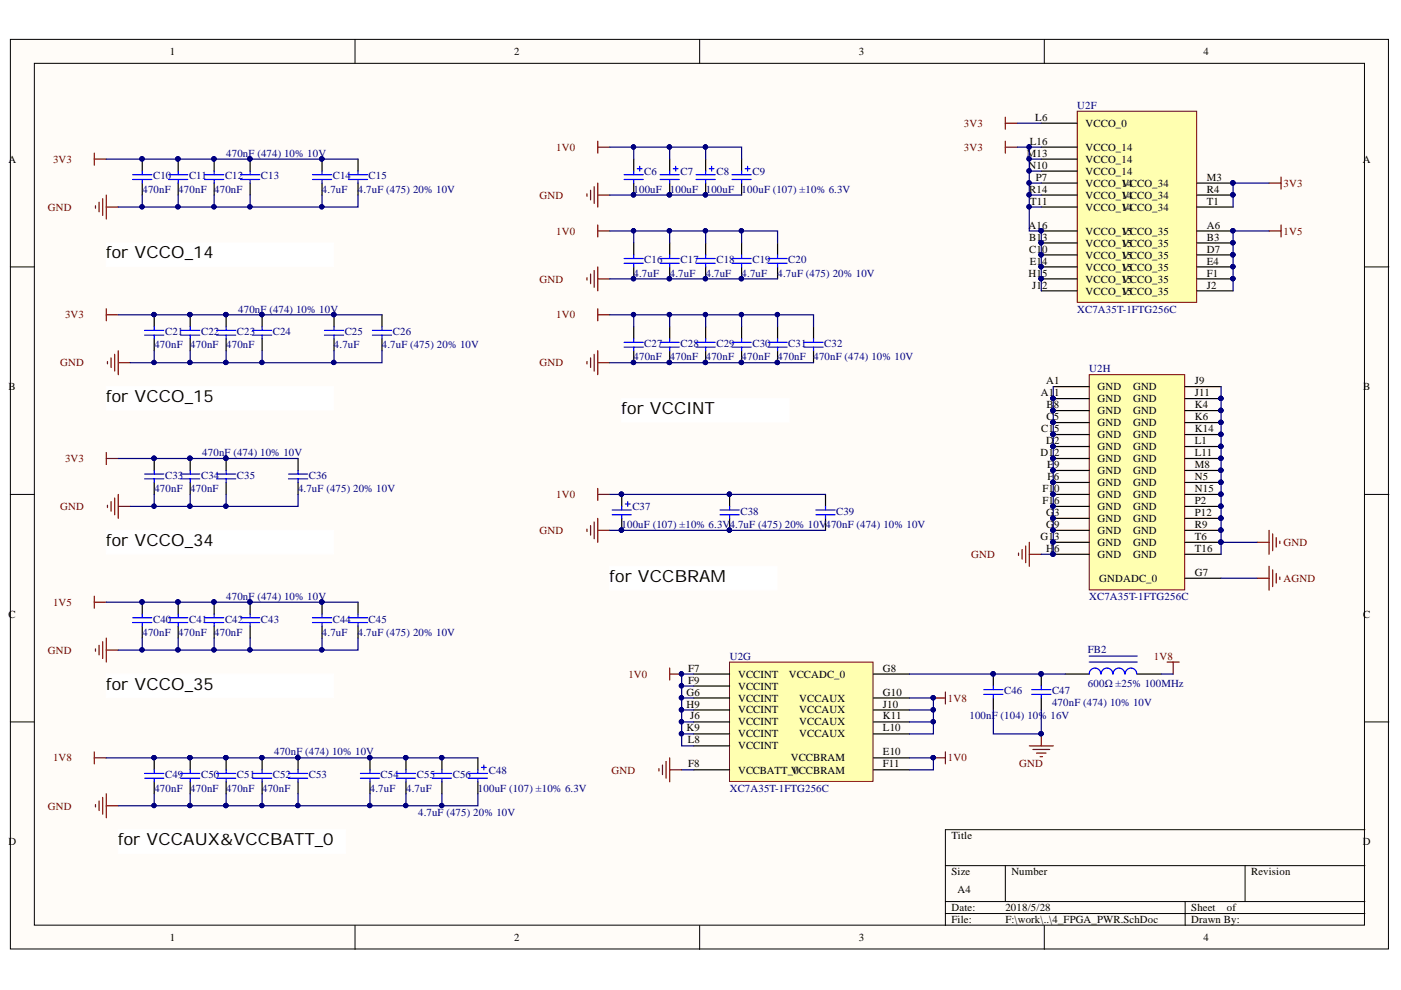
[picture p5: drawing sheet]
<svg xmlns="http://www.w3.org/2000/svg" width="297mm" height="210mm" viewBox="0 0 297 210" stroke-linecap="round" stroke-linejoin="round" font-family="sans-serif">
<defs><g id="words">
<g font-size="3.5">
<text x="22.5" y="54.8">for VCCO_14</text>
<text x="22.5" y="85.3">for VCCO_15</text>
<text x="131.8" y="87.8">for VCCINT</text>
<text x="22.5" y="115.7">for VCCO_34</text>
<text x="129.2" y="123.3">for VCCBRAM</text>
<text x="22.5" y="146.2">for VCCO_35</text>
<text x="25" y="179.2">for VCCAUX&amp;VCCBATT_0</text>
</g>
<g font-size="2.3">
<text x="36" y="11.7">1</text>
<text x="109" y="11.7">2</text>
<text x="182.1" y="11.7">3</text>
<text x="255.2" y="11.7">4</text>
<text x="219.5" y="25.6">L6</text>
<text x="230.2" y="26.9">VCCO_0</text>
<text x="1.8" y="34.5">A</text>
<text x="217.7" y="33.2">M13</text>
<text x="218.1" y="35.7">N10</text>
<text x="218.3" y="30.7">L16</text>
<text x="230.2" y="31.9">VCCO_14</text>
<text x="230.2" y="34.5">VCCO_14</text>
<text x="288.9" y="34.5">A</text>
<text x="218.2" y="40.8">R14</text>
<text x="219.6" y="38.3">P7</text>
<text x="230.2" y="37">VCCO_14</text>
<text x="230.2" y="39.6">VCCO_14</text>
<text x="237.9" y="39.6">VCCO_34</text>
<text x="255.9" y="38.3">M3</text>
<text x="255.9" y="40.8">R4</text>
<text x="218.4" y="43.4">T11</text>
<text x="230.2" y="42.1">VCCO_14</text>
<text x="230.2" y="44.7">VCCO_14</text>
<text x="237.9" y="42.1">VCCO_34</text>
<text x="237.9" y="44.7">VCCO_34</text>
<text x="255.9" y="43.4">T1</text>
<text x="218.1" y="48.5">A16</text>
<text x="218.2" y="51">B1</text>
<text x="218.2" y="53.6">C1</text>
<text x="220.9" y="51">3</text>
<text x="220.9" y="53.6">0</text>
<text x="230.2" y="49.8">VCCO_15</text>
<text x="230.2" y="52.3">VCCO_15</text>
<text x="237.9" y="49.8">VCCO_35</text>
<text x="237.9" y="52.3">VCCO_35</text>
<text x="255.9" y="48.5">A6</text>
<text x="255.9" y="51">B3</text>
<text x="255.9" y="53.6">D7</text>
<text x="218.1" y="58.7">H1</text>
<text x="218.3" y="56.1">E1</text>
<text x="220.9" y="56.1">4</text>
<text x="220.9" y="58.7">5</text>
<text x="230.2" y="54.8">VCCO_15</text>
<text x="230.2" y="57.4">VCCO_15</text>
<text x="230.2" y="59.9">VCCO_15</text>
<text x="237.9" y="54.8">VCCO_35</text>
<text x="237.9" y="57.4">VCCO_35</text>
<text x="237.9" y="59.9">VCCO_35</text>
<text x="255.9" y="56.1">E4</text>
<text x="255.9" y="58.7">F1</text>
<text x="218.8" y="61.2">J1</text>
<text x="220.9" y="61.2">2</text>
<text x="230.2" y="62.5">VCCO_15</text>
<text x="237.9" y="62.5">VCCO_35</text>
<text x="255.9" y="61.2">J2</text>
<text x="1.8" y="82.7">B</text>
<text x="221.8" y="81.5">A1</text>
<text x="232.7" y="82.7">GND</text>
<text x="240.2" y="82.7">GND</text>
<text x="253.3" y="81.5">J9</text>
<text x="289" y="82.7">B</text>
<text x="220.7" y="84">A1</text>
<text x="221.9" y="86.5">B8</text>
<text x="221.9" y="89.1">C5</text>
<text x="223.5" y="84">1</text>
<text x="232.7" y="85.3">GND</text>
<text x="232.7" y="87.8">GND</text>
<text x="240.2" y="85.3">GND</text>
<text x="240.2" y="87.8">GND</text>
<text x="253.3" y="84">J11</text>
<text x="253.3" y="86.5">K4</text>
<text x="253.3" y="89.1">K6</text>
<text x="220.8" y="91.6">C1</text>
<text x="221.8" y="94.1">D</text>
<text x="223.5" y="94.1">2</text>
<text x="223.5" y="91.6">5</text>
<text x="232.7" y="90.3">GND</text>
<text x="232.7" y="92.9">GND</text>
<text x="232.7" y="95.4">GND</text>
<text x="240.2" y="90.3">GND</text>
<text x="240.2" y="92.9">GND</text>
<text x="240.2" y="95.4">GND</text>
<text x="253.3" y="91.6">K14</text>
<text x="253.3" y="94.1">L1</text>
<text x="220.6" y="96.7">D1</text>
<text x="222" y="99.2">E</text>
<text x="222.1" y="101.8">F6</text>
<text x="223.5" y="99.2">9</text>
<text x="223.5" y="96.7">2</text>
<text x="232.7" y="98">GND</text>
<text x="232.7" y="100.5">GND</text>
<text x="240.2" y="98">GND</text>
<text x="240.2" y="100.5">GND</text>
<text x="253.3" y="96.7">L11</text>
<text x="253.3" y="99.2">M8</text>
<text x="253.3" y="101.8">N5</text>
<text x="221" y="104.4">F1</text>
<text x="221" y="106.9">F1</text>
<text x="223.5" y="104.4">0</text>
<text x="223.5" y="106.9">6</text>
<text x="232.7" y="103">GND</text>
<text x="232.7" y="105.6">GND</text>
<text x="240.2" y="103">GND</text>
<text x="240.2" y="105.6">GND</text>
<text x="253.3" y="104.4">N15</text>
<text x="253.3" y="106.9">P2</text>
<text x="221.8" y="109.4">G</text>
<text x="221.8" y="112">G</text>
<text x="223.5" y="109.4">3</text>
<text x="223.5" y="112">9</text>
<text x="232.7" y="108.2">GND</text>
<text x="232.7" y="110.7">GND</text>
<text x="232.7" y="113.2">GND</text>
<text x="240.2" y="108.2">GND</text>
<text x="240.2" y="110.7">GND</text>
<text x="240.2" y="113.2">GND</text>
<text x="253.3" y="109.4">P12</text>
<text x="253.3" y="112">R9</text>
<text x="220.6" y="114.5">G1</text>
<text x="221.8" y="117.1">H</text>
<text x="223.5" y="117.1">6</text>
<text x="223.5" y="114.5">3</text>
<text x="232.7" y="115.8">GND</text>
<text x="232.7" y="118.3">GND</text>
<text x="240.2" y="115.8">GND</text>
<text x="240.2" y="118.3">GND</text>
<text x="253.3" y="114.5">T6</text>
<text x="253.3" y="117.1">T16</text>
<text x="233" y="123.4">GNDADC_0</text>
<text x="253.3" y="122.1">G7</text>
<text x="1.8" y="131">C</text>
<text x="289" y="131">C</text>
<text x="145.9" y="142.4">F7</text>
<text x="156.5" y="143.7">VCCINT</text>
<text x="167.2" y="143.7">VCCADC_0</text>
<text x="187.2" y="142.4">G8</text>
<text x="145.6" y="147.5">G6</text>
<text x="145.9" y="144.9">F9</text>
<text x="156.5" y="146.2">VCCINT</text>
<text x="156.5" y="148.7">VCCINT</text>
<text x="169.4" y="148.7">VCCAUX</text>
<text x="187.2" y="147.5">G10</text>
<text x="145.6" y="150">H9</text>
<text x="145.6" y="155.1">K9</text>
<text x="146.3" y="152.5">J6</text>
<text x="156.5" y="151.3">VCCINT</text>
<text x="156.5" y="153.8">VCCINT</text>
<text x="169.4" y="151.3">VCCAUX</text>
<text x="169.4" y="153.8">VCCAUX</text>
<text x="187.2" y="150">J10</text>
<text x="187.2" y="152.5">K11</text>
<text x="187.2" y="155.1">L10</text>
<text x="145.8" y="157.6">L8</text>
<text x="156.5" y="156.3">VCCINT</text>
<text x="156.5" y="158.9">VCCINT</text>
<text x="167.6" y="161.4">VCCBRAM</text>
<text x="169.4" y="156.3">VCCAUX</text>
<text x="187.2" y="160.2">E10</text>
<text x="145.9" y="162.7">F8</text>
<text x="156.5" y="164">VCCBATT_VCCBRAM</text>
<text x="168.2" y="164">0</text>
<text x="187.2" y="162.7">F11</text>
<text x="1.8" y="179.3">D</text>
<text x="201.7" y="178">Title</text>
<text x="288.9" y="179.3">D</text>
<text x="201.7" y="185.6">Size</text>
<text x="214.4" y="185.6">Number</text>
<text x="265.3" y="185.6">Revision</text>
<text x="203" y="189.4">A4</text>
<text x="201.7" y="193.2">Date:</text>
<text x="201.7" y="195.7">File:</text>
<text x="213.2" y="193.2">2018/5/28</text>
<text x="213.2" y="195.7">F:\work\..\4_FPGA_PWR.SchDoc</text>
<text x="252.6" y="193.2">Sheet</text>
<text x="252.6" y="195.7">Drawn By:</text>
<text x="260.1" y="193.2">of</text>
<text x="36" y="199.5">1</text>
<text x="109" y="199.5">2</text>
<text x="182.1" y="199.5">3</text>
<text x="255.2" y="199.5">4</text>
</g>
<g font-size="2.3" fill="#000080">
<text x="228.4" y="23.1">U2F</text>
<text x="48" y="33.2">470nF (474) 10% 10V</text>
<text x="30.2" y="40.8">470nF</text>
<text x="32.5" y="38">C10</text>
<text x="37.8" y="40.8">470nF</text>
<text x="40.1" y="38">C11</text>
<text x="45.4" y="40.8">470nF</text>
<text x="47.7" y="38">C12</text>
<text x="55.3" y="38">C13</text>
<text x="68.3" y="40.8">4.7uF</text>
<text x="70.5" y="38">C14</text>
<text x="75.9" y="40.8">4.7uF (475) 20% 10V</text>
<text x="78.2" y="38">C15</text>
<text x="134.3" y="40.8">100uF</text>
<text x="136.6" y="37">C6</text>
<text x="142" y="40.8">100uF</text>
<text x="144.3" y="37">C7</text>
<text x="149.6" y="40.8">100uF</text>
<text x="151.9" y="37">C8</text>
<text x="157.2" y="40.8">100uF (107) ±10% 6.3V</text>
<text x="159.5" y="37">C9</text>
<text x="134.3" y="58.7">4.7uF</text>
<text x="136.6" y="55.9">C16</text>
<text x="142" y="58.7">4.7uF</text>
<text x="144.3" y="55.9">C17</text>
<text x="149.6" y="58.7">4.7uF</text>
<text x="151.9" y="55.9">C18</text>
<text x="157.2" y="58.7">4.7uF</text>
<text x="159.5" y="55.9">C19</text>
<text x="164.9" y="58.7">4.7uF (475) 20% 10V</text>
<text x="167.1" y="55.9">C20</text>
<text x="35" y="71.1">C21</text>
<text x="42.6" y="71.1">C22</text>
<text x="50.2" y="71.1">C23</text>
<text x="50.5" y="66.3">470nF (474) 10% 10V</text>
<text x="57.9" y="71.1">C24</text>
<text x="73.1" y="71.1">C25</text>
<text x="83.3" y="71.1">C26</text>
<text x="228.4" y="66.3">XC7A35T-1FTG256C</text>
<text x="32.7" y="73.9">470nF</text>
<text x="40.3" y="73.9">470nF</text>
<text x="48" y="73.9">470nF</text>
<text x="70.8" y="73.9">4.7uF</text>
<text x="80.9" y="73.9">4.7uF (475) 20% 10V</text>
<text x="134.3" y="76.4">470nF</text>
<text x="136.6" y="73.6">C27</text>
<text x="142" y="76.4">470nF</text>
<text x="144.3" y="73.6">C28</text>
<text x="149.6" y="76.4">470nF</text>
<text x="151.9" y="73.6">C29</text>
<text x="157.2" y="76.4">470nF</text>
<text x="159.5" y="73.6">C30</text>
<text x="164.9" y="76.4">470nF</text>
<text x="167.1" y="73.6">C31</text>
<text x="172.5" y="76.4">470nF (474) 10% 10V</text>
<text x="174.8" y="73.6">C32</text>
<text x="230.9" y="78.9">U2H</text>
<text x="35" y="101.5">C33</text>
<text x="42.6" y="101.5">C34</text>
<text x="42.9" y="96.7">470nF (474) 10% 10V</text>
<text x="50.2" y="101.5">C35</text>
<text x="65.5" y="101.5">C36</text>
<text x="32.7" y="104.4">470nF</text>
<text x="40.3" y="104.4">470nF</text>
<text x="63.2" y="104.4">4.7uF (475) 20% 10V</text>
<text x="131.8" y="112">100uF (107) ±10% 6.3V</text>
<text x="134.1" y="108.2">C37</text>
<text x="154.7" y="112">4.7uF (475) 20% 10V470nF (474) 10% 10V</text>
<text x="157" y="109.2">C38</text>
<text x="177.3" y="109.2">C39</text>
<text x="48" y="127.2">470nF (474) 10% 10V</text>
<text x="230.9" y="127.2">XC7A35T-1FTG256C</text>
<text x="30.2" y="134.8">470nF</text>
<text x="32.5" y="132">C40</text>
<text x="37.8" y="134.8">470nF</text>
<text x="40.1" y="132">C41</text>
<text x="45.4" y="134.8">470nF</text>
<text x="47.7" y="132">C42</text>
<text x="55.3" y="132">C43</text>
<text x="68.3" y="134.8">4.7uF</text>
<text x="70.5" y="132">C44</text>
<text x="75.9" y="134.8">4.7uF (475) 20% 10V</text>
<text x="78.2" y="132">C45</text>
<text x="154.7" y="139.9">U2G</text>
<text x="230.7" y="138.3">FB2</text>
<text x="212.9" y="147.2">C46</text>
<text x="223.1" y="147.2">C47</text>
<text x="223.1" y="149.8">470nF (474) 10% 10V</text>
<text x="230.7" y="145.7">600Ω ±25% 100MHz</text>
<text x="205.5" y="152.5">100nF (104) 10% 16V</text>
<text x="58.1" y="160.2">470nF (474) 10% 10V</text>
<text x="32.7" y="167.8">470nF</text>
<text x="35" y="165.1">C49</text>
<text x="40.3" y="167.8">470nF</text>
<text x="42.6" y="165.1">C50</text>
<text x="48" y="167.8">470nF</text>
<text x="50.2" y="165.1">C51</text>
<text x="55.6" y="167.8">470nF</text>
<text x="57.9" y="165.1">C52</text>
<text x="65.5" y="165.1">C53</text>
<text x="78.4" y="167.8">4.7uF</text>
<text x="80.7" y="165.1">C54</text>
<text x="86.1" y="167.8">4.7uF</text>
<text x="88.4" y="165.1">C55</text>
<text x="96" y="165.1">C56</text>
<text x="101.3" y="167.8">100uF (107) ±10% 6.3V</text>
<text x="103.6" y="164">C48</text>
<text x="154.7" y="167.8">XC7A35T-1FTG256C</text>
<text x="88.6" y="172.9">4.7uF (475) 20% 10V</text>
</g>
<g font-size="2.3" fill="#800000">
<text x="204.4" y="26.9">3V3</text>
<text x="11.2" y="34.5">3V3</text>
<text x="117.9" y="31.9">1V0</text>
<text x="204.4" y="31.9">3V3</text>
<text x="272.1" y="39.6">3V3</text>
<text x="10.2" y="44.7">GND</text>
<text x="114.4" y="42.1">GND</text>
<text x="117.9" y="49.8">1V0</text>
<text x="272.1" y="49.8">1V5</text>
<text x="114.4" y="59.9">GND</text>
<text x="13.8" y="67.5">3V3</text>
<text x="117.9" y="67.5">1V0</text>
<text x="12.8" y="77.7">GND</text>
<text x="114.4" y="77.7">GND</text>
<text x="13.8" y="98">3V3</text>
<text x="117.9" y="105.6">1V0</text>
<text x="12.8" y="108.2">GND</text>
<text x="114.4" y="113.2">GND</text>
<text x="205.9" y="118.3">GND</text>
<text x="272.1" y="115.8">GND</text>
<text x="272.1" y="123.4">AGND</text>
<text x="11.2" y="128.5">1V5</text>
<text x="10.2" y="138.6">GND</text>
<text x="133.2" y="143.7">1V0</text>
<text x="244.6" y="139.9">1V8</text>
<text x="201" y="148.7">1V8</text>
<text x="11.2" y="161.4">1V8</text>
<text x="201" y="161.4">1V0</text>
<text x="129.7" y="164">GND</text>
<text x="216.1" y="162.7">GND</text>
<text x="10.2" y="171.6">GND</text>
</g>
</g></defs>
<g fill="#fffcf8" stroke="#000" stroke-width=".21">
<path d="M2.2 8.3h292.2v192.9h-292.2z"/>
<path d="M7.3 13.4h282v182.8h-282z"/>
</g>
<g fill="none" stroke="#000" stroke-width=".21">
<path d="M75.3 8.3v5.1M148.3 8.3v5.1M221.4 8.3v5.1M2.2 56.6h5.1M289.4 56.6h5.1M2.2 104.8h5.1M289.4 104.8h5.1M2.2 153.1h5.1M289.4 153.1h5.1M289.4 175.9h-89v20.3M75.3 196.2v5.1M148.3 196.2v5.1"/>
<path d="M200.4 183.5h89M200.4 191.2h89M200.4 193.7h89M213.1 183.5v7.7M221.4 196.2v5.1M251.3 191.2v5M264 183.5v7.7"/>
</g>
<path d="M228.4 23.6h25.3v40.5h-25.3z" fill="#ffffb0" stroke="#800000" stroke-width=".21"/>
<g fill="none" stroke="#000" stroke-width=".25">
<path d="M220.8 26.1h7.6M220.8 31.2h7.6M220.8 33.7h7.6M220.8 36.3h7.6M220.8 38.8h7.6M253.8 38.8h7.6M220.8 41.4h7.6M220.8 43.9h7.6M220.8 49h7.6M220.8 51.5h7.6M220.8 54.1h7.6M220.8 56.6h7.6"/>
<path d="M220.8 59.1h7.6M253.8 41.4h7.6M253.8 43.9h7.6M253.8 49h7.6M253.8 51.5h7.6M253.8 54.1h7.6M253.8 56.6h7.6M253.8 59.1h7.6M220.8 61.7h7.6M253.8 61.7h7.6"/>
</g>
<g fill="#000080" stroke="#000080" stroke-width=".21">
<circle cx="220.7" cy="48.9" r=".46"/>
<circle cx="220.7" cy="51.5" r=".46"/>
<circle cx="220.7" cy="54" r=".46"/>
<circle cx="220.7" cy="56.5" r=".46"/>
<circle cx="220.7" cy="59.1" r=".46"/>
<circle cx="261.4" cy="38.8" r=".46"/>
<circle cx="261.4" cy="41.3" r=".46"/>
<circle cx="261.4" cy="48.9" r=".46"/>
<circle cx="261.4" cy="51.5" r=".46"/>
<circle cx="261.4" cy="54" r=".46"/>
<circle cx="261.4" cy="56.5" r=".46"/>
<circle cx="261.4" cy="59.1" r=".46"/>
</g>
<path d="M154.7 140.4h30.4v25.3h-30.4z" fill="#ffffb0" stroke="#800000" stroke-width=".21"/>
<g fill="none" stroke="#000" stroke-width=".25">
<path d="M147.1 142.9h7.6M147.1 145.5h7.6M147.1 148h7.6M147.1 150.5h7.6M147.1 153.1h7.6M147.1 155.6h7.6M147.1 158.1h7.6M185.2 142.9h7.6M185.2 148h7.6M185.2 150.5h7.6M185.2 153.1h7.6M185.2 155.6h7.6"/>
<path d="M147.1 163.2h7.6M185.2 160.7h7.6M185.2 163.2h7.6"/>
</g>
<path d="M230.9 79.4h20.3v45.7h-20.3z" fill="#ffffb0" stroke="#800000" stroke-width=".21"/>
<g fill="none" stroke="#000" stroke-width=".25">
<path d="M30.2 33.7v2.6M30.2 38.8v2.6M37.8 33.7v2.6M37.8 38.8v2.6M45.4 33.7v2.6M45.4 38.8v2.6M53 33.7v2.6M53 38.8v2.6M68.3 33.7v2.6M68.3 38.8v2.6M75.9 33.7v2.6M75.9 38.8v2.6"/>
<path d="M134.4 33.7v2.6M134.4 38.8v2.6M142 33.7v2.6M142 38.8v2.6M149.6 33.7v2.6M149.6 38.8v2.6M157.2 33.7v2.6M157.2 38.8v2.6M134.4 51.5v2.6M134.4 56.6v2.5M142 51.5v2.6M142 56.6v2.5"/>
<path d="M149.6 51.5v2.6M149.6 56.6v2.5M157.2 51.5v2.6M157.2 56.6v2.5M164.9 51.5v2.6M164.9 56.6v2.5M32.7 66.7v2.6M32.7 71.8v2.6M40.3 66.7v2.6M40.3 71.8v2.6M47.9 66.7v2.6M47.9 71.8v2.6"/>
<path d="M55.6 66.7v2.6M55.6 71.8v2.6M70.8 66.7v2.6M70.8 71.8v2.6M81 66.7v2.6M81 71.8v2.6M134.4 69.3v2.5M134.4 74.4v2.5M142 69.3v2.5M142 74.4v2.5M149.6 69.3v2.5M149.6 74.4v2.5"/>
<path d="M157.2 69.3v2.5M157.2 74.4v2.5M164.9 69.3v2.5M164.9 74.4v2.5M172.5 69.3v2.5M172.5 74.4v2.5M32.7 97.2v2.6M40.3 97.2v2.6M47.9 97.2v2.6M63.2 97.2v2.6M223.3 82h7.6M223.3 84.5h7.6"/>
<path d="M223.3 87.1h7.6M223.3 89.6h7.6M223.3 92.1h7.6M223.3 94.7h7.6M223.3 97.2h7.6M223.3 99.8h7.6M251.3 82h7.6M251.3 84.5h7.6M251.3 87.1h7.6M251.3 89.6h7.6M251.3 92.1h7.6M251.3 94.7h7.6"/>
<path d="M251.3 97.2h7.6M251.3 99.8h7.6M32.7 102.3v2.5M40.3 102.3v2.5M47.9 102.3v2.5M63.2 102.3v2.5M131.8 104.8v2.6M131.8 109.9v2.5M154.7 104.8v2.6M154.7 109.9v2.5M175 104.8v2.6M175 109.9v2.5"/>
<path d="M223.3 102.3h7.6M223.3 104.8h7.6M223.3 107.4h7.6M223.3 109.9h7.6M223.3 112.4h7.6M223.3 115h7.6M223.3 117.5h7.6M251.3 102.3h7.6M251.3 104.8h7.6M251.3 107.4h7.6M251.3 109.9h7.6M251.3 112.4h7.6"/>
<path d="M251.3 115h7.6M251.3 117.5h7.6M30.2 127.7v2.5M30.2 132.8v2.5M37.8 127.7v2.5M37.8 132.8v2.5M45.4 127.7v2.5M45.4 132.8v2.5M53 127.7v2.5M53 132.8v2.5M68.3 127.7v2.5M68.3 132.8v2.5"/>
<path d="M75.9 127.7v2.5M75.9 132.8v2.5M251.3 122.6h7.6M210.6 142.9v2.6M210.6 148v2.5M220.8 142.9v2.6M220.8 148v2.5M225.9 142.9h5M241.1 142.9h5.1M32.7 160.7v2.5M32.7 165.8v2.5M40.3 160.7v2.5"/>
<path d="M40.3 165.8v2.5M47.9 160.7v2.5M47.9 165.8v2.5M55.6 160.7v2.5M55.6 165.8v2.5M63.2 160.7v2.5M63.2 165.8v2.5M78.4 160.7v2.5M78.4 165.8v2.5M86.1 160.7v2.5M86.1 165.8v2.5M93.7 160.7v2.5"/>
<path d="M93.7 165.8v2.5M101.3 160.7v2.5M101.3 165.8v2.5"/>
</g>
<g fill="#000080" stroke="#000080" stroke-width=".21">
<circle cx="223.3" cy="84.5" r=".46"/>
<circle cx="223.3" cy="87" r=".47"/>
<circle cx="223.3" cy="89.5" r=".46"/>
<circle cx="223.3" cy="92.1" r=".46"/>
<circle cx="223.3" cy="94.6" r=".47"/>
<circle cx="223.3" cy="97.2" r=".46"/>
<circle cx="223.3" cy="99.7" r=".46"/>
<circle cx="223.3" cy="102.3" r=".47"/>
<circle cx="223.3" cy="104.8" r=".46"/>
<circle cx="223.3" cy="107.3" r=".46"/>
<circle cx="223.3" cy="109.9" r=".47"/>
<circle cx="223.3" cy="112.4" r=".46"/>
<circle cx="223.3" cy="114.9" r=".46"/>
<circle cx="223.3" cy="117.5" r=".47"/>
<circle cx="258.8" cy="84.5" r=".46"/>
<circle cx="258.8" cy="87" r=".46"/>
<circle cx="258.8" cy="89.5" r=".46"/>
<circle cx="258.8" cy="92.1" r=".46"/>
<circle cx="258.8" cy="94.6" r=".46"/>
<circle cx="258.8" cy="97.2" r=".46"/>
<circle cx="258.8" cy="99.7" r=".46"/>
<circle cx="258.8" cy="102.3" r=".46"/>
<circle cx="258.8" cy="104.8" r=".46"/>
<circle cx="258.8" cy="107.3" r=".46"/>
<circle cx="258.8" cy="109.9" r=".46"/>
<circle cx="258.8" cy="112.4" r=".46"/>
<circle cx="258.8" cy="114.9" r=".46"/>
<circle cx="197.8" cy="147.9" r=".46"/>
<circle cx="197.8" cy="160.6" r=".46"/>
<circle cx="144.5" cy="142.9" r=".46"/>
<circle cx="210.5" cy="142.9" r=".46"/>
<circle cx="32.6" cy="160.6" r=".46"/>
<circle cx="134.3" cy="41.3" r=".46"/>
<circle cx="141.9" cy="41.3" r=".46"/>
<circle cx="149.6" cy="41.3" r=".46"/>
<circle cx="134.3" cy="59.1" r=".46"/>
<circle cx="141.9" cy="59.1" r=".46"/>
<circle cx="149.6" cy="59.1" r=".46"/>
<circle cx="157.2" cy="59.1" r=".46"/>
<circle cx="134.3" cy="76.8" r=".46"/>
<circle cx="141.9" cy="76.8" r=".46"/>
<circle cx="149.6" cy="76.8" r=".46"/>
<circle cx="157.2" cy="76.8" r=".46"/>
<circle cx="164.8" cy="76.8" r=".46"/>
<circle cx="154.6" cy="112.4" r=".46"/>
<circle cx="154.6" cy="104.8" r=".46"/>
<circle cx="131.8" cy="104.8" r=".46"/>
<circle cx="131.8" cy="112.4" r=".46"/>
<circle cx="78.4" cy="160.6" r=".46"/>
<circle cx="86" cy="160.6" r=".46"/>
<circle cx="93.6" cy="160.6" r=".46"/>
<circle cx="40.3" cy="160.6" r=".46"/>
<circle cx="47.9" cy="160.6" r=".46"/>
<circle cx="55.5" cy="160.6" r=".46"/>
<circle cx="63.1" cy="160.6" r=".46"/>
<circle cx="68.2" cy="127.6" r=".46"/>
<circle cx="30.1" cy="127.6" r=".46"/>
<circle cx="37.7" cy="127.6" r=".46"/>
<circle cx="45.4" cy="127.6" r=".46"/>
<circle cx="53" cy="127.6" r=".46"/>
<circle cx="32.6" cy="97.2" r=".46"/>
<circle cx="40.3" cy="97.2" r=".46"/>
<circle cx="47.9" cy="97.2" r=".46"/>
<circle cx="70.8" cy="66.7" r=".46"/>
<circle cx="32.6" cy="66.7" r=".46"/>
<circle cx="40.3" cy="66.7" r=".46"/>
<circle cx="47.9" cy="66.7" r=".46"/>
<circle cx="55.5" cy="66.7" r=".46"/>
<circle cx="68.2" cy="33.7" r=".46"/>
<circle cx="30.1" cy="33.7" r=".46"/>
<circle cx="37.7" cy="33.7" r=".46"/>
<circle cx="45.4" cy="33.7" r=".46"/>
<circle cx="53" cy="33.7" r=".46"/>
<circle cx="220.7" cy="142.9" r=".46"/>
<circle cx="220.7" cy="155.6" r=".46"/>
<circle cx="144.5" cy="145.4" r=".46"/>
<circle cx="144.5" cy="147.9" r=".46"/>
<circle cx="144.5" cy="150.5" r=".46"/>
<circle cx="144.5" cy="153" r=".46"/>
<circle cx="144.5" cy="155.6" r=".46"/>
<circle cx="197.8" cy="150.5" r=".46"/>
<circle cx="197.8" cy="153" r=".46"/>
<circle cx="218.2" cy="31.2" r=".46"/>
<circle cx="218.2" cy="33.7" r=".46"/>
<circle cx="218.2" cy="36.2" r=".46"/>
<circle cx="218.2" cy="38.8" r=".46"/>
<circle cx="218.2" cy="41.3" r=".46"/>
<circle cx="261.4" cy="59.1" r=".46"/>
<circle cx="261.4" cy="56.5" r=".46"/>
<circle cx="261.4" cy="54" r=".46"/>
<circle cx="261.4" cy="51.5" r=".46"/>
<circle cx="261.4" cy="48.9" r=".46"/>
<circle cx="220.7" cy="59.1" r=".46"/>
<circle cx="220.7" cy="56.5" r=".46"/>
<circle cx="220.7" cy="54" r=".46"/>
<circle cx="220.7" cy="51.5" r=".46"/>
<circle cx="220.7" cy="48.9" r=".46"/>
<circle cx="218.2" cy="43.8" r=".46"/>
<circle cx="55.5" cy="170.8" r=".46"/>
<circle cx="47.9" cy="170.8" r=".46"/>
<circle cx="40.3" cy="170.8" r=".46"/>
<circle cx="32.6" cy="170.8" r=".46"/>
<circle cx="63.1" cy="170.8" r=".46"/>
<circle cx="78.4" cy="170.8" r=".46"/>
<circle cx="86" cy="170.8" r=".46"/>
<circle cx="93.6" cy="170.8" r=".46"/>
<circle cx="261.4" cy="41.3" r=".46"/>
<circle cx="261.4" cy="38.8" r=".46"/>
<circle cx="45.4" cy="137.8" r=".46"/>
<circle cx="30.1" cy="137.8" r=".46"/>
<circle cx="53" cy="137.8" r=".46"/>
<circle cx="68.2" cy="137.8" r=".46"/>
<circle cx="37.7" cy="137.8" r=".46"/>
<circle cx="32.6" cy="107.3" r=".46"/>
<circle cx="47.9" cy="107.3" r=".46"/>
<circle cx="40.3" cy="107.3" r=".46"/>
<circle cx="47.9" cy="76.8" r=".46"/>
<circle cx="32.6" cy="76.8" r=".46"/>
<circle cx="55.5" cy="76.8" r=".46"/>
<circle cx="70.8" cy="76.8" r=".46"/>
<circle cx="40.3" cy="76.8" r=".46"/>
<circle cx="45.4" cy="43.8" r=".46"/>
<circle cx="30.1" cy="43.8" r=".46"/>
<circle cx="53" cy="43.8" r=".46"/>
<circle cx="68.2" cy="43.8" r=".46"/>
<circle cx="37.7" cy="43.8" r=".46"/>
<circle cx="134.3" cy="31.2" r=".46"/>
<circle cx="141.9" cy="31.2" r=".47"/>
<circle cx="149.6" cy="31.2" r=".46"/>
<circle cx="134.3" cy="48.9" r=".46"/>
<circle cx="141.9" cy="48.9" r=".46"/>
<circle cx="149.6" cy="48.9" r=".46"/>
<circle cx="157.2" cy="48.9" r=".46"/>
<circle cx="134.3" cy="66.7" r=".46"/>
<circle cx="141.9" cy="66.7" r=".46"/>
<circle cx="149.6" cy="66.7" r=".46"/>
<circle cx="157.2" cy="66.7" r=".46"/>
<circle cx="164.8" cy="66.7" r=".46"/>
</g>
<g fill="none" stroke="#800000" stroke-width=".25">
<path d="M20 32.5v2.5M20 33.7h2.5M126 39.6v3.5M126.7 31.2h2.6M126.7 29.9v2.6M126.7 38.8v5.1M213.1 24.9v2.5M213.1 29.9v2.6M213.1 31.2h2.6M213.1 26.1h2.6M269.1 38.8h2.5M271.6 37.5v2.6"/>
<path d="M20.2 43.6v.5M21 42.9v2M21.8 42.1v3.6M22.5 41.4v5M22.5 43.9h2.6M124.4 41.1v.5M124.4 58.9v.5M125.2 40.3v2.1M125.2 58.1v2M126 57.4v3.5M126.7 49h2.6M126.7 47.7v2.5"/>
<path d="M126.7 56.6v5.1M126.7 41.4h2.6M126.7 59.1h2.6M269.1 49h2.5M271.6 47.7v2.5M22.5 65.5v2.5M22.5 66.7h2.6M22.8 76.6v.6M23.5 75.9v2M24.3 75.1v3.6M25.1 74.4v5M25.1 76.9h2.5"/>
<path d="M124.4 76.6v.6M125.2 75.9v2M126 75.1v3.6M126.7 65.5v2.5M126.7 74.4v5M126.7 66.7h2.6M126.7 76.9h2.6M22.5 95.9v2.6M22.5 97.2h2.6M22.8 107.1v.5M23.5 106.4v2M24.3 105.6v3.5"/>
<path d="M25.1 104.8v5.1M25.1 107.4h2.5M124.4 112.2v.5M125.2 111.4v2.1M126 110.7v3.5M126.7 103.6v2.5M126.7 109.9v5.1M126.7 104.8h2.6M126.7 112.4h2.6M215.9 117.3v.5M216.7 116.5v2M217.5 115.7v3.6"/>
<path d="M218.2 115v5.1M218.2 117.5h2.6M266.5 115h2.6M269.1 112.4v5.1M269.8 113.2v3.6M270.6 114v2M271.3 114.7v.5M20 126.4v2.5M20 127.7h2.5M20.2 137.6v.5M21 136.8v2.1M21.8 136.1v3.5"/>
<path d="M22.5 135.3v5.1M22.5 137.8h2.6M266.5 122.6h2.6M269.1 120.1v5M269.8 120.8v3.6M270.6 121.6v2M271.3 122.3v.6M20 159.4v2.6M142 141.6v2.6M142 142.9h2.5M197.9 148h2.5M200.4 146.7v2.6"/>
<path d="M200.4 159.4v2.6M218.2 158.1h5.1M219 158.9h3.6M219.8 159.7h2M220.8 155.6v2.5M247.5 140.4h2.5M248.7 140.4v2.5M20 160.7h2.5M20.2 170.6v.5M21 169.8v2.1M21.8 169.1v3.5M22.5 168.3v5.1"/>
<path d="M22.5 170.8h2.6M139.7 163v.5M140.5 162.2v2M141.2 161.4v3.6M142 160.7v5.1M142 163.2h2.5M197.9 160.7h2.5M220.5 160.4h.5"/>
</g>
<g fill="none" stroke="#00f" stroke-width=".25">
<path d="M28.1 37h4.1M28.1 38.1h4.1M30.2 36.3v.7M30.2 38.1v.7M35.7 37h4.1M35.7 38.1h4.1M37.8 36.3v.7M37.8 38.1v.7M43.4 37h4M43.4 38.1h4M45.4 36.3v.7M45.4 38.1v.7"/>
<path d="M51 37h4.1M51 38.1h4.1M53 36.3v.7M53 38.1v.7M66.2 37h4.1M66.2 38.1h4.1M68.3 36.3v.7M68.3 38.1v.7M73.9 37h4M73.9 38.1h4M75.9 36.3v.7M75.9 38.1v.7"/>
<path d="M132.3 37h4.1M132.3 38.1h4.1M134.4 36.3v.7M134.4 38.1v.7M135.1 35.8h1M135.6 35.3v1M140 37h4M140 38.1h4M142 36.3v.7M142 38.1v.7M142.7 35.8h1.1M143.3 35.3v1"/>
<path d="M147.6 37h4M147.6 38.1h4M149.6 36.3v.7M149.6 38.1v.7M150.4 35.8h1M150.9 35.3v1M155.2 37h4.1M155.2 38.1h4.1M157.2 36.3v.7M157.2 38.1v.7M158 35.8h1M158.5 35.3v1"/>
<path d="M132.3 54.8h4.1M132.3 55.8h4.1M134.4 54.1v.7M134.4 55.8v.8M140 54.8h4M140 55.8h4M142 54.1v.7M142 55.8v.8M147.6 54.8h4M147.6 55.8h4M149.6 54.1v.7M149.6 55.8v.8"/>
<path d="M155.2 54.8h4.1M155.2 55.8h4.1M157.2 54.1v.7M157.2 55.8v.8M162.8 54.8h4.1M162.8 55.8h4.1M164.9 54.1v.7M164.9 55.8v.8M30.7 70h4M30.7 71.1h4M32.7 69.3v.7M32.7 71.1v.7"/>
<path d="M38.3 70h4.1M38.3 71.1h4.1M40.3 69.3v.7M40.3 71.1v.7M45.9 70h4.1M45.9 71.1h4.1M47.9 69.3v.7M47.9 71.1v.7M53.5 70h4.1M53.5 71.1h4.1M55.6 69.3v.7M55.6 71.1v.7"/>
<path d="M68.8 70h4.1M68.8 71.1h4.1M70.8 69.3v.7M70.8 71.1v.7M79 70h4M79 71.1h4M81 69.3v.7M81 71.1v.7M132.3 72.6h4.1M132.3 73.6h4.1M134.4 71.8v.8M134.4 73.6v.8"/>
<path d="M140 72.6h4M140 73.6h4M142 71.8v.8M142 73.6v.8M147.6 72.6h4M147.6 73.6h4M149.6 71.8v.8M149.6 73.6v.8M155.2 72.6h4.1M155.2 73.6h4.1M157.2 71.8v.8M157.2 73.6v.8"/>
<path d="M162.8 72.6h4.1M162.8 73.6h4.1M164.9 71.8v.8M164.9 73.6v.8M170.5 72.6h4M170.5 73.6h4M172.5 71.8v.8M172.5 73.6v.8M32.7 99.8v.7M40.3 99.8v.7M47.9 99.8v.7M63.2 99.8v.7"/>
<path d="M30.7 100.5h4M30.7 101.5h4M32.7 101.5v.8M38.3 100.5h4.1M38.3 101.5h4.1M40.3 101.5v.8M45.9 100.5h4.1M45.9 101.5h4.1M47.9 101.5v.8M61.2 100.5h4M61.2 101.5h4M63.2 101.5v.8"/>
<path d="M129.8 108.1h4.1M129.8 109.1h4.1M131.8 107.4v.7M131.8 109.1v.8M132.6 106.9h1M133.1 106.4v1M152.7 108.1h4M152.7 109.1h4M154.7 107.4v.7M154.7 109.1v.8M173 108.1h4.1M173 109.1h4.1"/>
<path d="M175 107.4v.7M175 109.1v.8M28.1 131h4.1M28.1 132h4.1M30.2 130.2v.8M30.2 132v.8M35.7 131h4.1M35.7 132h4.1M37.8 130.2v.8M37.8 132v.8M43.4 131h4M43.4 132h4"/>
<path d="M45.4 130.2v.8M45.4 132v.8M51 131h4.1M51 132h4.1M53 130.2v.8M53 132v.8M66.2 131h4.1M66.2 132h4.1M68.3 130.2v.8M68.3 132v.8M73.9 131h4M73.9 132h4"/>
<path d="M75.9 130.2v.8M75.9 132v.8M230.9 139.1h10.2M208.6 146.2h4M208.6 147.2h4M210.6 145.5v.7M210.6 147.2v.8M218.7 146.2h4.1M218.7 147.2h4.1M220.8 145.5v.7M220.8 147.2v.8M230.9 140.4h10.2"/>
<path d="M233.4 142.9a1.22 1.22 0 0 0-1.2-1.3 1.22 1.22 0 0 0-1.3 1.3M235.9 142.9a1.22 1.22 0 0 0-1.2-1.3 1.22 1.22 0 0 0-1.2 1.3M238.5 142.9a1.23 1.23 0 0 0-1.3-1.3 1.23 1.23 0 0 0-1.2 1.3M241 142.9a1.22 1.22 0 0 0-1.2-1.3 1.22 1.22 0 0 0-1.2 1.3M30.7 164h4M30.7 165h4M32.7 163.2v.8M32.7 165v.8M38.3 164h4.1M38.3 165h4.1M40.3 163.2v.8M40.3 165v.8"/>
<path d="M45.9 164h4.1M45.9 165h4.1M47.9 163.2v.8M47.9 165v.8M53.5 164h4.1M53.5 165h4.1M55.6 163.2v.8M55.6 165v.8M61.2 164h4M61.2 165h4M63.2 163.2v.8M63.2 165v.8"/>
<path d="M76.4 164h4.1M76.4 165h4.1M78.4 163.2v.8M78.4 165v.8M84 164h4.1M84 165h4.1M86.1 163.2v.8M86.1 165v.8M91.7 164h4M91.7 165h4M93.7 163.2v.8M93.7 165v.8"/>
<path d="M99.3 164h4.1M99.3 165h4.1M101.3 163.2v.8M101.3 165v.8M102.1 162.7h1M102.6 162.2v1"/>
</g>
<g fill="#fff" stroke="#fff" stroke-width=".21">
<path d="M25.1 175.9h48.2v5h-48.2z"/>
<path d="M131.8 84.5h35.5v5h-35.5z"/>
<path d="M129.3 120.1h35.5v5h-35.5z"/>
<path d="M22.5 142.9h48.2v5h-48.2z"/>
<path d="M22.5 112.4h48.2v5h-48.2z"/>
<path d="M22.5 82h48.2v5h-48.2z"/>
<path d="M22.5 51.5h48.2v5h-48.2z"/>
</g>
<g fill="none" stroke="#000080" stroke-width=".25">
<path d="M22.5 33.7h53.4M129.3 31.2h27.9v2.5M134.4 31.2v2.5M142 31.2v2.5M149.6 31.2v2.5M215.7 31.2h2.5v12.7h2.6M215.7 26.1h5.1M218.2 31.2h2.6M218.2 33.7h2.6M218.2 36.3h2.6M218.2 38.8h2.6M269.1 38.8h-7.7v5.1"/>
<path d="M25.1 43.9h12.7M30.2 41.4v2.5M37.8 41.4v2.5h38.1v-2.5M45.4 41.4v2.5M53 41.4v2.5M68.3 41.4v2.5M129.3 41.4h27.9M129.3 59.1h35.6M129.3 49h35.6v2.5M134.4 49v2.5M142 49v2.5M149.6 49v2.5"/>
<path d="M157.2 49v2.5M218.2 43.9v5.1h2.6v12.7M218.2 41.4h2.6M269.1 49h-7.7v12.7M25.1 66.7h55.9M27.6 76.9h12.7M32.7 74.4v2.5M40.3 74.4v2.5h40.7v-2.5M47.9 74.4v2.5M55.6 74.4v2.5M70.8 74.4v2.5M129.3 76.9h43.2"/>
<path d="M129.3 66.7h43.2v2.6M134.4 66.7v2.6M142 66.7v2.6M149.6 66.7v2.6M157.2 66.7v2.6M164.9 66.7v2.6M25.1 97.2h38.1M223.3 82v35.5h-2.5M258.9 82v35.5M32.7 104.8v2.6M40.3 104.8v2.6h-12.7M47.9 104.8v2.6"/>
<path d="M63.2 104.8v2.6h-22.9M129.3 112.4h45.7M129.3 104.8h45.7M258.9 115h7.6M22.5 127.7h53.4M25.1 137.8h12.7M30.2 135.3v2.5M37.8 135.3v2.5h38.1v-2.5M45.4 135.3v2.5M53 135.3v2.5M68.3 135.3v2.5M258.9 122.6h7.6"/>
<path d="M144.5 145.5h2.6M144.5 148h2.6M144.5 150.5h2.6M144.5 153.1h2.6M144.5 155.6h2.6M147.1 142.9h-2.6v15.2h2.6M192.8 148h5.1v7.6h-5.1M192.8 142.9h33.1M192.8 150.5h5.1M192.8 153.1h5.1M210.6 150.5v5.1h10.2v-5.1M246.2 142.9h2.5"/>
<path d="M22.5 160.7h78.8M25.1 170.8h22.8M32.7 168.3v2.5M40.3 168.3v2.5M47.9 168.3v2.5M55.6 168.3v2.5M63.2 168.3v2.5M78.4 168.3v2.5M86.1 168.3v2.5M93.7 168.3v2.5M101.3 168.3v2.5h-53.4M144.5 163.2h2.6"/>
<path d="M192.8 160.7h5.1v2.5h-5.1"/>
</g>
<use href="#words"/>
</svg>
